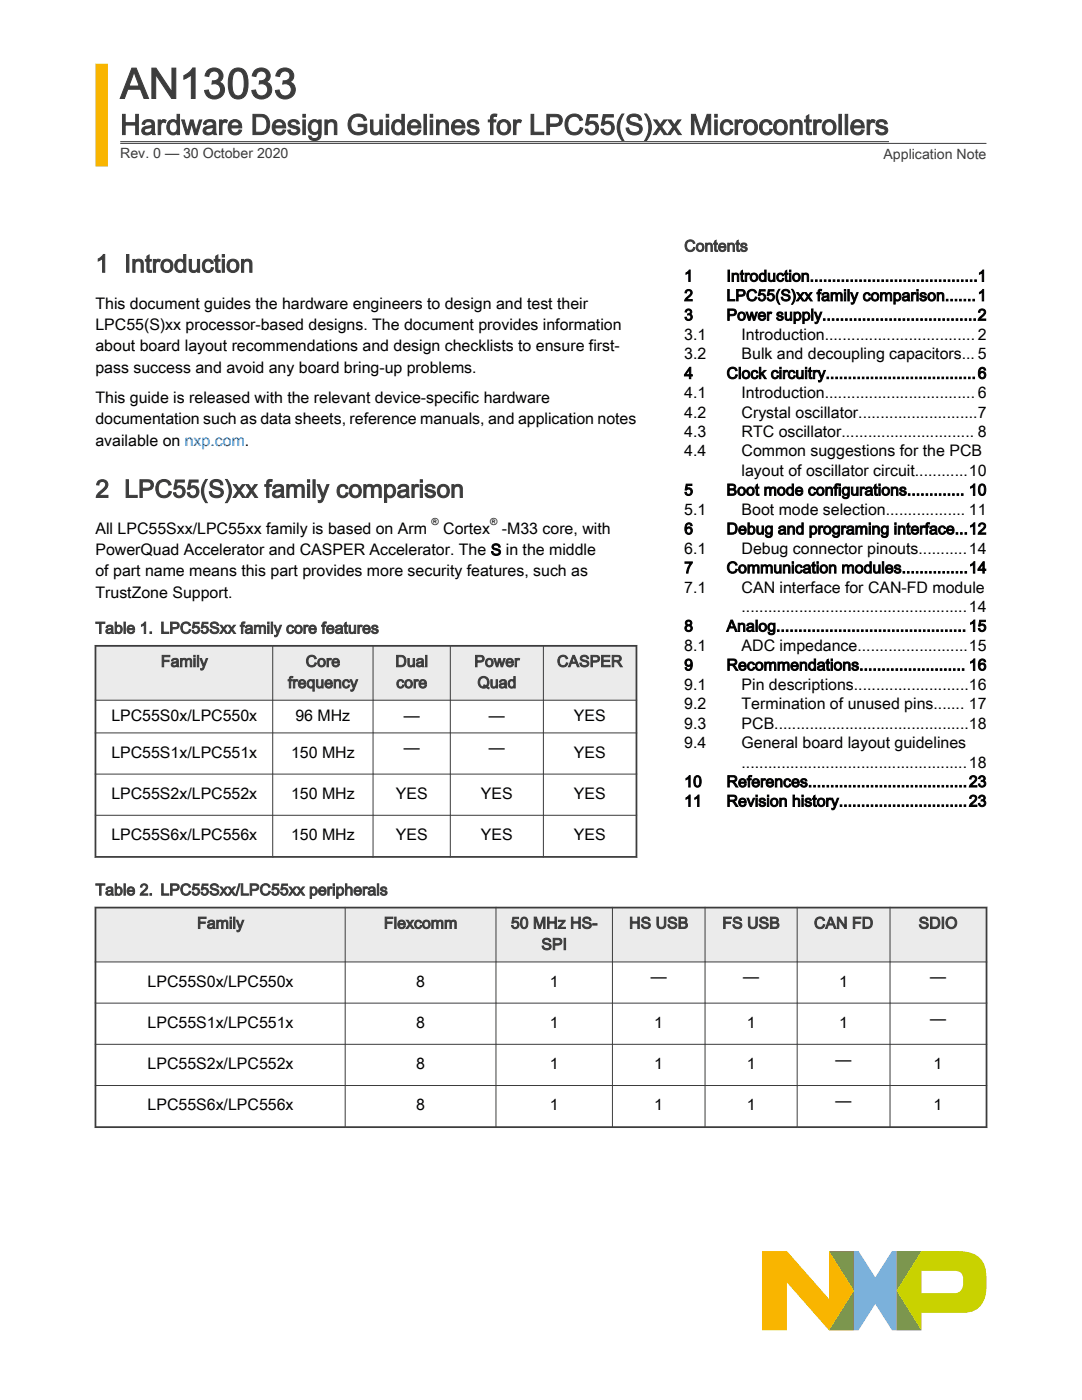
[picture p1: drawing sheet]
<svg xmlns="http://www.w3.org/2000/svg" width="216mm" height="279mm" viewBox="0 0 216 279" stroke-linecap="round" stroke-linejoin="round" font-family="sans-serif">
<defs><g id="words">
<text font-size="8.5" fill="#3c3c3c" x="24" y="19.7">AN13033</text>
<text font-size="5.6" fill="#3c3c3c" x="24" y="26.9">Hardware Design Guidelines for LPC55(S)xx Microcontrollers</text>
<g font-size="4.9" fill="#3c3c3c">
<text x="19" y="54.3">1 Introduction</text>
<text x="19" y="99.3">2 LPC55(S)xx family comparison</text>
</g>
<g font-size="3.2" fill="#3c3c3c">
<text x="136.5" y="50.2">Contents</text>
<text x="19" y="126.4">Table 1. LPC55Sxx family core features</text>
<text x="32.1" y="133.1">Family</text>
<text x="57.5" y="137.3">frequency</text>
<text x="61" y="133.1">Core</text>
<text x="78.9" y="133.1">Dual</text>
<text x="79.1" y="137.3">core</text>
<text x="94.6" y="133.1">Power</text>
<text x="95.3" y="137.3">Quad</text>
<text x="111.1" y="133.1">CASPER</text>
<text x="19.1" y="178.7">Table 2. LPC55Sxx/LPC55xx peripherals</text>
<text x="39.3" y="185.3">Family</text>
<text x="76.6" y="185.3">Flexcomm</text>
<text x="101.9" y="185.3">50 MHz HS-</text>
<text x="125.5" y="185.3">HS USB</text>
<text x="144.1" y="185.3">FS USB</text>
<text x="162.4" y="185.3">CAN FD</text>
<text x="183.3" y="185.3">SDIO</text>
<text x="108" y="189.5">SPI</text>
</g>
<g font-size="3.2">
<text x="136.5" y="56.2">1</text>
<text x="145" y="56.2">Introduction......................................1</text>
<text x="19" y="61.6">This document guides the hardware engineers to design and test their</text>
<text x="19" y="65.9">LPC55(S)xx processor-based designs. The document provides information</text>
<text x="136.5" y="60.1">2</text>
<text x="136.5" y="63.9">3</text>
<text x="145" y="60.1">LPC55(S)xx family comparison.......1</text>
<text x="145" y="63.9">Power supply...................................2</text>
<text x="19.1" y="70.1">about board layout recommendations and design checklists to ensure first-</text>
<text x="136.5" y="67.8">3.1</text>
<text x="136.5" y="71.7">3.2</text>
<text x="148" y="67.8">Introduction..................................2</text>
<text x="148" y="71.7">Bulk and decoupling capacitors...5</text>
<text x="19.1" y="74.3">pass success and avoid any board bring-up problems.</text>
<text x="136.5" y="75.6">4</text>
<text x="145" y="75.6">Clock circuitry..................................6</text>
<text x="19.1" y="80.5">This guide is released with the relevant device-specific hardware</text>
<text x="136.5" y="79.5">4.1</text>
<text x="136.5" y="83.3">4.2</text>
<text x="148" y="79.5">Introduction..................................6</text>
<text x="148" y="83.3">Crystal oscillator...........................7</text>
<text x="19.1" y="84.7">documentation such as data sheets, reference manuals, and application notes</text>
<text x="19.1" y="88.9">available on nxp.com.</text>
<text x="136.5" y="87.2">4.3</text>
<text x="148" y="87.2">RTC oscillator.............................. 8</text>
<text x="136.5" y="91.1">4.4</text>
<text x="148" y="91.1">Common suggestions for the PCB</text>
<text x="148" y="95">layout of oscillator circuit............10</text>
<text x="136.5" y="98.9">5</text>
<text x="145" y="98.9">Boot mode configurations............. 10</text>
<text x="19" y="106.6">All LPC55Sxx/LPC55xx family is based on Arm</text>
<text x="88.4" y="106.6">Cortex</text>
<text x="100.1" y="106.6">-M33 core, with</text>
<text x="136.5" y="102.7">5.1</text>
<text x="136.5" y="106.6">6</text>
<text x="145" y="106.6">Debug and programing interface...12</text>
<text x="148" y="102.7">Boot mode selection.................. 11</text>
<text x="19" y="110.8">PowerQuad Accelerator and CASPER Accelerator. The S in the middle</text>
<text x="136.5" y="110.5">6.1</text>
<text x="148" y="110.5">Debug connector pinouts...........14</text>
<text x="19" y="115.1">of part name means this part provides more security features, such as</text>
<text x="19" y="119.3">TrustZone Support.</text>
<text x="136.5" y="114.4">7</text>
<text x="136.5" y="118.3">7.1</text>
<text x="145" y="114.4">Communication modules...............14</text>
<text x="148" y="118.3">CAN interface for CAN-FD module</text>
<text x="148" y="122.1">...................................................14</text>
<text x="136.5" y="126">8</text>
<text x="136.5" y="129.9">8.1</text>
<text x="145" y="126">Analog...........................................15</text>
<text x="148" y="129.9">ADC impedance.........................15</text>
<text x="136.5" y="133.8">9</text>
<text x="136.5" y="137.7">9.1</text>
<text x="145" y="133.8">Recommendations........................ 16</text>
<text x="148" y="137.7">Pin descriptions..........................16</text>
<text x="22.2" y="143.8">LPC55S0x/LPC550x</text>
<text x="59" y="143.8">96 MHz</text>
<text x="80.6" y="143.8">—</text>
<text x="97.6" y="143.8">—</text>
<text x="114.5" y="143.8">YES</text>
<text x="136.5" y="141.5">9.2</text>
<text x="148" y="141.5">Termination of unused pins....... 17</text>
<text x="136.5" y="145.4">9.3</text>
<text x="136.5" y="149.3">9.4</text>
<text x="148" y="145.4">PCB............................................18</text>
<text x="148" y="149.3">General board layout guidelines</text>
<text x="22.2" y="151.2">LPC55S1x/LPC551x</text>
<text x="58.1" y="151.2">150 MHz</text>
<text x="80.6" y="150.4">—</text>
<text x="97.6" y="150.4">—</text>
<text x="114.5" y="151.2">YES</text>
<text x="148" y="153.2">...................................................18</text>
<text x="22.2" y="159.4">LPC55S2x/LPC552x</text>
<text x="58.1" y="159.4">150 MHz</text>
<text x="79" y="159.4">YES</text>
<text x="96" y="159.4">YES</text>
<text x="114.5" y="159.4">YES</text>
<text x="136.5" y="157.1">10</text>
<text x="136.5" y="160.9">11</text>
<text x="145" y="157.1">References....................................23</text>
<text x="145" y="160.9">Revision history.............................23</text>
<text x="22.2" y="167.6">LPC55S6x/LPC556x</text>
<text x="58.1" y="167.6">150 MHz</text>
<text x="79" y="167.6">YES</text>
<text x="96" y="167.6">YES</text>
<text x="114.5" y="167.6">YES</text>
<text x="29.4" y="196.9">LPC55S0x/LPC550x</text>
<text x="83" y="196.9">8</text>
<text x="109.7" y="196.9">1</text>
<text x="129.9" y="196.1">—</text>
<text x="148.3" y="196.1">—</text>
<text x="167.4" y="196.9">1</text>
<text x="185.6" y="196.1">—</text>
<text x="29.4" y="205.1">LPC55S1x/LPC551x</text>
<text x="83" y="205.1">8</text>
<text x="109.7" y="205.1">1</text>
<text x="130.6" y="205.1">1</text>
<text x="149" y="205.1">1</text>
<text x="167.4" y="205.1">1</text>
<text x="185.6" y="204.3">—</text>
<text x="29.4" y="213.3">LPC55S2x/LPC552x</text>
<text x="83" y="213.3">8</text>
<text x="109.7" y="213.3">1</text>
<text x="130.6" y="213.3">1</text>
<text x="149" y="213.3">1</text>
<text x="166.7" y="212.5">—</text>
<text x="186.3" y="213.3">1</text>
<text x="29.4" y="221.6">LPC55S6x/LPC556x</text>
<text x="83" y="221.6">8</text>
<text x="109.7" y="221.6">1</text>
<text x="130.6" y="221.6">1</text>
<text x="149" y="221.6">1</text>
<text x="166.7" y="220.7">—</text>
<text x="186.3" y="221.6">1</text>
</g>
<g font-size="2.8" fill="#3c3c3c">
<text x="24" y="31.5">Rev. 0 — 30 October 2020</text>
<text x="176.3" y="31.7">Application Note</text>
</g>
<g font-size="2">
<text x="86.1" y="104.7">®</text>
<text x="97.8" y="104.7">®</text>
</g>
</g></defs>
<path d="M19 128.9h108v10.8h-108z" fill-rule="evenodd" fill="#ebebeb"/>
<path d="M18.9 128.9h108.3M19.1 128.7v42.5M127 128.7v42.5M18.9 171h108.3" fill="none" stroke="#3c3c3c" stroke-width=".35"/>
<path d="M18.9 139.7h108.3M54.4 128.7v42.5M74.4 128.7v42.5M89.9 128.7v42.5M108.4 128.7v42.5M18.9 146.3h108.3M18.9 154.5h108.3M18.9 162.7h108.3" fill="none" stroke="#3c3c3c" stroke-width=".2"/>
<path d="M19.1 181.1h177.8v10.9h-177.8z" fill-rule="evenodd" fill="#ebebeb"/>
<path d="M18.9 181.1h178.1M19 181v44.1M196.9 181v44.1M18.9 224.9h178.1" fill="none" stroke="#3c3c3c" stroke-width=".35"/>
<path d="M24 28.3h153.4M24 28.6h172.8M18.9 192h178.1M68.9 181v44.1M99 181v44.1M122.2 181v44.1M140.7 181v44.1M159.1 181v44.1M177.6 181v44.1M18.9 200.2h178.1M18.9 208.4h178.1M18.9 216.6h178.1" fill="none" stroke="#3c3c3c" stroke-width=".2"/>
<path d="M20.3 12.7v20.5" fill="none" stroke="#f9b500" stroke-width="2.5"/>
<path d="M170.4 249.7h.9l3.3 5.2 3.4-5.2h.9v15.8h-.9l-3.4-5.3-3.3 5.3h-.9z" fill="#7bb1db"/>
<path d="M165.4 249.7h5v15.8h-5l5-7.9z" fill="#958437"/>
<path d="M178.9 249.7h5l-5 7.9 5 7.9h-5z" fill="#739833"/>
<path d="M183.9 253.6h6.3a1.63 1.63 0 0 1 2 1.7v.8a1.77 1.77 0 0 1-1.6 2h-6.7zM183.9 249.7l-5 7.9 5 7.9v-3.5h8.4a4.3 4.3 0 0 0 4.5-4.3v-.8a9.8 9.8 0 0 0-.7-5.1 4.5 4.5 0 0 0-3.8-2.1z" fill="#c9d200"/>
<path d="M152 249.7h5l8.4 9.5v-9.5l5 7.9-5 7.9-8.4-9.6v9.6h-5z" fill="#f9b500"/>
<use href="#words"/>
</svg>
